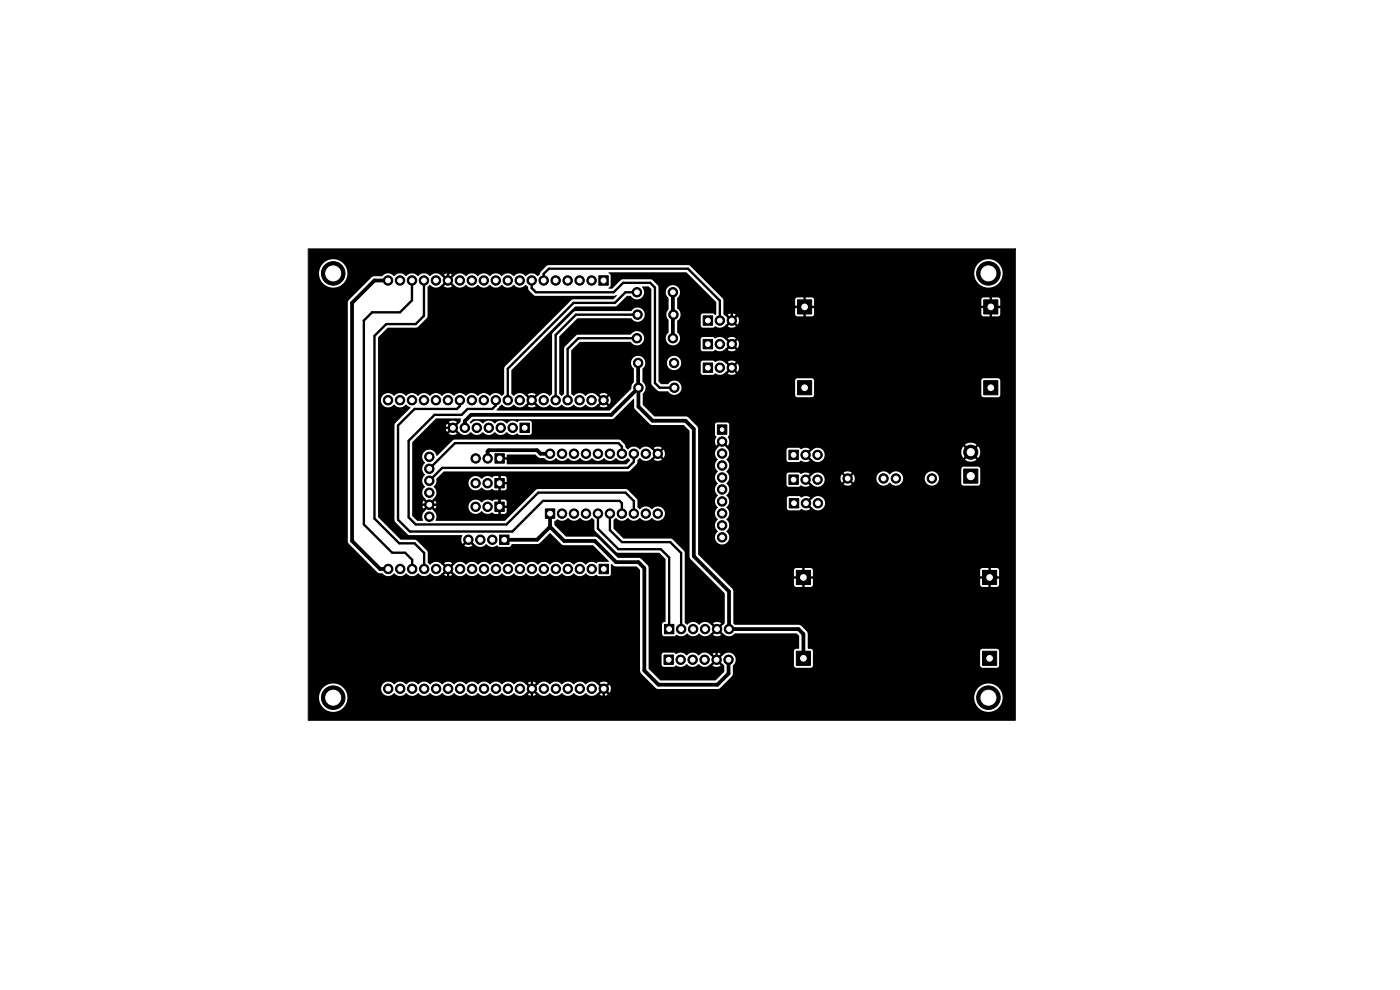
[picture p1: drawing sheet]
<svg xmlns="http://www.w3.org/2000/svg" width="297mm" height="210mm" viewBox="0 0 297 210" stroke-linecap="round" stroke-linejoin="round" font-family="sans-serif">
<g fill="#000" stroke="#000" stroke-width=".21">
<path d="M127 58.5h2v2h-2zM149.2 72h2v2h-2zM149.2 67h2v2h-2zM149.2 77h2v2h-2zM169.2 63.6h3v3h-3zM208.7 63.6h3v3h-3zM105 96.3h2v2h-2zM110.3 89.7h2v2h-2zM152.2 90.1h2v2h-2zM167.4 95.5h2v2h-2zM169.2 80.7h3v3h-3zM208.7 80.7h3v3h-3z"/>
<path d="M105 106.5h2v2h-2zM105 101.5h2v2h-2zM106 113.5h2v2h-2zM115.7 108h2v2h-2zM127.1 119.7h2v2h-2zM167.4 100.8h2v2h-2zM167.4 105.8h2v2h-2zM204.4 99.5h3v3h-3zM141 132.5h2v2h-2zM168.9 138.1h3v3h-3zM168.9 121h3v3h-3zM208.4 138.1h3v3h-3z"/>
<path d="M208.4 121h3v3h-3zM140.9 138.9h2v2h-2z"/>
<circle cx="70.7" cy="58" r="2.5"/>
<circle cx="82.3" cy="59.5" r="1"/>
<circle cx="84.9" cy="59.5" r="1"/>
<circle cx="87.4" cy="59.5" r="1"/>
<circle cx="89.9" cy="59.5" r="1"/>
<circle cx="92.5" cy="59.5" r="1"/>
<circle cx="95" cy="59.5" r="1"/>
<circle cx="97.6" cy="59.5" r="1"/>
<circle cx="100.1" cy="59.5" r="1"/>
<circle cx="102.6" cy="59.5" r="1"/>
<circle cx="105.2" cy="59.5" r="1"/>
<circle cx="107.7" cy="59.5" r="1"/>
<circle cx="110.3" cy="59.5" r="1"/>
<circle cx="112.8" cy="59.5" r="1"/>
<circle cx="115.3" cy="59.5" r="1"/>
<circle cx="117.9" cy="59.5" r="1"/>
<circle cx="120.4" cy="59.5" r="1"/>
<circle cx="123" cy="59.5" r="1"/>
<circle cx="125.5" cy="59.5" r="1"/>
<circle cx="209.7" cy="58" r="2.5"/>
<circle cx="135.1" cy="71.7" r="1"/>
<circle cx="135.1" cy="62" r="1"/>
<circle cx="135.2" cy="66.7" r="1"/>
<circle cx="135.4" cy="77" r="1"/>
<circle cx="142.7" cy="71.7" r="1"/>
<circle cx="142.7" cy="62" r="1"/>
<circle cx="142.9" cy="66.7" r="1"/>
<circle cx="143" cy="77" r="1"/>
<circle cx="152.7" cy="73" r="1"/>
<circle cx="152.7" cy="68" r="1"/>
<circle cx="152.7" cy="78" r="1"/>
<circle cx="155.2" cy="73" r="1"/>
<circle cx="155.2" cy="68" r="1"/>
<circle cx="155.2" cy="78" r="1"/>
<circle cx="82.3" cy="84.9" r="1"/>
<circle cx="84.9" cy="84.9" r="1"/>
<circle cx="87.4" cy="84.9" r="1"/>
<circle cx="89.9" cy="84.9" r="1"/>
<circle cx="91.1" cy="96.9" r="1"/>
<circle cx="91.1" cy="99.4" r="1"/>
<circle cx="92.5" cy="84.9" r="1"/>
<circle cx="95" cy="84.9" r="1"/>
<circle cx="96.1" cy="90.7" r="1"/>
<circle cx="97.6" cy="84.9" r="1"/>
<circle cx="98.6" cy="90.7" r="1"/>
<circle cx="100.1" cy="84.9" r="1"/>
<circle cx="100.9" cy="97.2" r="1"/>
<circle cx="101.1" cy="90.7" r="1"/>
<circle cx="102.6" cy="84.9" r="1"/>
<circle cx="103.5" cy="97.2" r="1"/>
<circle cx="103.7" cy="90.7" r="1"/>
<circle cx="105.2" cy="84.9" r="1"/>
<circle cx="106.2" cy="90.7" r="1"/>
<circle cx="107.7" cy="84.9" r="1"/>
<circle cx="108.8" cy="90.7" r="1"/>
<circle cx="110.3" cy="84.9" r="1"/>
<circle cx="112.8" cy="84.9" r="1"/>
<circle cx="115.3" cy="84.9" r="1"/>
<circle cx="116.7" cy="96.2" r="1"/>
<circle cx="117.9" cy="84.9" r="1"/>
<circle cx="119.2" cy="96.2" r="1"/>
<circle cx="120.4" cy="84.9" r="1"/>
<circle cx="121.8" cy="96.2" r="1"/>
<circle cx="123" cy="84.9" r="1"/>
<circle cx="124.3" cy="96.2" r="1"/>
<circle cx="125.5" cy="84.9" r="1"/>
<circle cx="126.8" cy="96.2" r="1"/>
<circle cx="128" cy="84.9" r="1"/>
<circle cx="129.4" cy="96.2" r="1"/>
<circle cx="131.9" cy="96.2" r="1"/>
<circle cx="134.5" cy="96.2" r="1"/>
<circle cx="135.4" cy="82.2" r="1"/>
<circle cx="137" cy="96.2" r="1"/>
<circle cx="139.5" cy="96.2" r="1"/>
<circle cx="143.1" cy="82.2" r="1"/>
<circle cx="153.2" cy="96.2" r="1"/>
<circle cx="153.2" cy="98.7" r="1"/>
<circle cx="153.2" cy="93.7" r="1"/>
<circle cx="170.9" cy="96.5" r="1"/>
<circle cx="173.4" cy="96.5" r="1"/>
<circle cx="205.9" cy="95.9" r="1.5"/>
<circle cx="91.1" cy="104.5" r="1"/>
<circle cx="91.1" cy="109.6" r="1"/>
<circle cx="91.1" cy="107.1" r="1"/>
<circle cx="91.1" cy="102" r="1"/>
<circle cx="99.4" cy="114.5" r="1"/>
<circle cx="100.9" cy="107.5" r="1"/>
<circle cx="100.9" cy="102.5" r="1"/>
<circle cx="101.9" cy="114.5" r="1"/>
<circle cx="103.4" cy="107.5" r="1"/>
<circle cx="103.4" cy="102.5" r="1"/>
<circle cx="104.4" cy="114.5" r="1"/>
<circle cx="119.2" cy="108.9" r="1"/>
<circle cx="121.8" cy="108.9" r="1"/>
<circle cx="124.3" cy="108.9" r="1"/>
<circle cx="126.8" cy="108.9" r="1"/>
<circle cx="129.4" cy="108.9" r="1"/>
<circle cx="131.9" cy="108.9" r="1"/>
<circle cx="134.5" cy="108.9" r="1"/>
<circle cx="137" cy="108.9" r="1"/>
<circle cx="139.5" cy="108.9" r="1"/>
<circle cx="153.2" cy="103.8" r="1"/>
<circle cx="153.2" cy="106.4" r="1"/>
<circle cx="153.2" cy="114" r="1"/>
<circle cx="153.2" cy="111.4" r="1"/>
<circle cx="153.2" cy="108.9" r="1"/>
<circle cx="153.2" cy="101.3" r="1"/>
<circle cx="170.9" cy="101.7" r="1"/>
<circle cx="171" cy="106.7" r="1"/>
<circle cx="173.4" cy="101.7" r="1"/>
<circle cx="173.5" cy="106.7" r="1"/>
<circle cx="179.8" cy="101.5" r="1"/>
<circle cx="187.4" cy="101.5" r="1"/>
<circle cx="190.1" cy="101.5" r="1"/>
<circle cx="197.7" cy="101.5" r="1"/>
<circle cx="82.4" cy="120.7" r="1"/>
<circle cx="84.9" cy="120.7" r="1"/>
<circle cx="87.4" cy="120.7" r="1"/>
<circle cx="90" cy="120.7" r="1"/>
<circle cx="92.5" cy="120.7" r="1"/>
<circle cx="95.1" cy="120.7" r="1"/>
<circle cx="97.6" cy="120.7" r="1"/>
<circle cx="100.1" cy="120.7" r="1"/>
<circle cx="102.7" cy="120.7" r="1"/>
<circle cx="105.2" cy="120.7" r="1"/>
<circle cx="107.8" cy="120.7" r="1"/>
<circle cx="110.3" cy="120.7" r="1"/>
<circle cx="112.8" cy="120.7" r="1"/>
<circle cx="115.4" cy="120.7" r="1"/>
<circle cx="117.9" cy="120.7" r="1"/>
<circle cx="120.5" cy="120.7" r="1"/>
<circle cx="123" cy="120.7" r="1"/>
<circle cx="125.5" cy="120.7" r="1"/>
<circle cx="144.4" cy="139.9" r="1"/>
<circle cx="144.5" cy="133.4" r="1"/>
<circle cx="146.9" cy="139.9" r="1"/>
<circle cx="147" cy="133.4" r="1"/>
<circle cx="149.5" cy="139.9" r="1"/>
<circle cx="149.6" cy="133.4" r="1"/>
<circle cx="152" cy="139.9" r="1"/>
<circle cx="152.1" cy="133.4" r="1"/>
<circle cx="154.6" cy="139.9" r="1"/>
<circle cx="154.7" cy="133.4" r="1"/>
<circle cx="70.7" cy="148" r="2.5"/>
<circle cx="82.4" cy="146.1" r="1"/>
<circle cx="84.9" cy="146.1" r="1"/>
<circle cx="87.4" cy="146.1" r="1"/>
<circle cx="90" cy="146.1" r="1"/>
<circle cx="92.5" cy="146.1" r="1"/>
<circle cx="95.1" cy="146.1" r="1"/>
<circle cx="97.6" cy="146.1" r="1"/>
<circle cx="100.1" cy="146.1" r="1"/>
<circle cx="102.7" cy="146.1" r="1"/>
<circle cx="105.2" cy="146.1" r="1"/>
<circle cx="107.8" cy="146.1" r="1"/>
<circle cx="110.3" cy="146.1" r="1"/>
<circle cx="112.8" cy="146.1" r="1"/>
<circle cx="115.4" cy="146.1" r="1"/>
<circle cx="117.9" cy="146.1" r="1"/>
<circle cx="120.5" cy="146.1" r="1"/>
<circle cx="123" cy="146.1" r="1"/>
<circle cx="125.5" cy="146.1" r="1"/>
<circle cx="128.1" cy="146.1" r="1"/>
<circle cx="209.7" cy="148" r="2.5"/>
</g>
<g fill="none" stroke="#000" stroke-width=".5">
<path d="M87.4 59.5v4.2l-2.5 2.6h-6l-1.7 1.7v43.2l6 6h2.7l1.5 1.6v1.9M89.9 59.5v7.5l-1.7 1.7h-6.3l-2.5 2.6v38.7l5.3 5.2h3.2l2.1 2.1v3.4M95 59.5v-1.3l2.7-2.7h50.7l6.8 6.8v5.7l2.9-2.9h12.6M112.8 59.5v1.6l.9 .9h16.5l2-2h5.7l1 1v20.3l1 1h3.2M115.3 59.5v-1.4l1.1-1.1h29.5l6.8 6.8v4.2M135.1 62h-2.4l-2.3 2.3h-8.7l-14 13.9v6.7M135.1 71.7h-12.4l-2.3 2.3v10.9M135.2 66.7h-13l-4.3 4.4v13.8M142.8 66.6l.1 .1-.1 .2M150.2 68h.1M96.1 90.7h-3.2l-4.2 4.3v11.2l.8 .9h4.1l1.8-1.9h10.3l.3 .3v2M97.6 84.9v1.2l-.7 .6h-9l-3.5 3.6v19.9l2.5 2.6h21.8l6.5-6.6h16.2l.5 .5v2.3"/>
<path d="M105.2 84.9v1.1l-.8 .7h-5.2l-1.3 1.3h-5.7l-5.5 5.5v16.3l1.5 1.4h19.2l6.8-6.7h18.5l1.8 1.8v2.7M131.9 96.3v-1.6l-.7-.7h-34.7l-5.4 5.4M134.5 96.3v1.7l-1.3 1.3h-39.4l-2.7 2.7M135.4 82.2v.1M126.8 109v3.2l4.4 4.3h9l1.8 1.8v15.2M129.4 109v3.5l2.5 2.5h10.3l2.3 2.3v16.2M95.1 120.7v5.4l4.6 4.7h11.5l1.6 1.6v15.8l1.4 1.3h12.2l1.7-1.6v-1.8l1.9 1.9h24.7l4.2-4.2v-6l-1-1h-4.5l-1.4 1.4v1.7"/>
</g>
<path d="M82.3 59.5h-2.9l-4.7 4.8v50.5l5.9 5.9h1.8M135.4 77v5.2M142.8 62v4.6M142.8 66.9v4.8M98.6 90.7v-1.4l1.3-1.3h29.8l5.7-5.7v4l3 3h7l1.8 1.7v27l7.5 7.5v8h14.7l1 1v5.1M116.7 96.3h-2l-.8-.8h-10.2l-.3 .3 .1 1.5M116.7 111.8l3 3h6.5l4.5 4.4h4.7l1.3 1.3v21.7l3 3h12.5l2.4-2.3v-3M116.7 111.8l-2.8 2.7h-6.9M116.7 109v2.8" fill="none" stroke="#000" stroke-width=".8"/>
<path d="M90.7 60.8l.5-.4a1.61 1.61 0 0 0 2.6 0l.7-.8 .4 .4-.8 .7 .9 .3 .7-.2 .2-.1-.8-.7 .4-.4 .8 .8a1.68 1.68 0 0 0 2.6 0 1.63 1.63 0 0 0 2.5 0 1.63 1.63 0 0 0 2.5 0 1.63 1.63 0 0 0 2.6 0 1.63 1.63 0 0 0 2.5 0 1.63 1.63 0 0 0 2.6 0l.4 .4 .2 .8 1 1 .4 .2h16.6l.5-.2 .2 .1-.8 .8h-8.4l-.5 .2-14.1 14.1-.1 .4v5.3l-.6 .5a1.63 1.63 0 0 0-2.5 0 1.63 1.63 0 0 0-2.6 0 1.63 1.63 0 0 0-2.5 0 1.63 1.63 0 0 0-2.5 0 1.63 1.63 0 0 0-2.6 0 1.63 1.63 0 0 0-2.5 0 1.63 1.63 0 0 0-2.6 0 1.63 1.63 0 0 0-2.5 0 1.63 1.63 0 0 0-2.5 0 1.54 1.54 0 0 0-2.3-.2 1.54 1.54 0 0 0 .1 2.3 1.54 1.54 0 0 0 2.2-.3 1.64 1.64 0 0 0 2.6 0l.9 .7-3.2 3.2-.2 .5v20.4l2.7 2.7 .5 .2h11.1l.1 .2a1.54 1.54 0 0 0 0 1.7l.8-.8 .3 .4-.7 .7 .9 .3 .6-.2 .2-.1-.7-.7 .3-.4 .8 .8a1.68 1.68 0 0 0 2.6 0h.1a1.64 1.64 0 0 0 2.2 .3l.4 .3h2.1l.3-.1 .3-.5h5.5l.4-.2 2.2-2.1 2.4 2.3 .4 .2 6.3 .1 3.4 3.3-.1 .2h-2.1l-.5 .3a1.68 1.68 0 0 0-2.3 .3 1.64 1.64 0 0 0-2.5 0 1.64 1.64 0 0 0-2.5 0 1.64 1.64 0 0 0-2.6 0 1.64 1.64 0 0 0-2.5 0 1.64 1.64 0 0 0-2.6 0 1.64 1.64 0 0 0-2.5 0 1.64 1.64 0 0 0-2.5 0 1.64 1.64 0 0 0-2.6 0 1.64 1.64 0 0 0-2.5 0 1.64 1.64 0 0 0-2.6 0 1.61 1.61 0 0 0-2.5 0l-.8 .8-.3-.4 .7-.7-.8-.3-.7 .2-.2 .1 .7 .7-.3 .4-.8-.8a1.68 1.68 0 0 0-2.6 0l-.5-.5v-2.4l-2.2-2.2-.5-.2h-3l-4.8-4.9v-38l2.1-2.1h6.1l2.1-1.9 .2-.5zM65.5 52.9l149.8-.1 .1 .1-.1 99.8h-149.8l-.1-4.7h2.3a3 3 0 0 0 3 3 3 3 0 0 0 3-3h133v.3a3 3 0 0 0 4.7 2.2 3 3 0 0 0-.3-5.2 3 3 0 0 0-4.4 2.7h-133l-.2-1-.5-.9h7.8a1.57 1.57 0 0 0 1.1 1.5 1.57 1.57 0 0 0 1.8-.6 1.64 1.64 0 0 0 2.5 0 1.64 1.64 0 0 0 2.5 0 1.64 1.64 0 0 0 2.6 0 1.64 1.64 0 0 0 2.5 0 1.64 1.64 0 0 0 2.6 0 1.64 1.64 0 0 0 2.5 0 1.64 1.64 0 0 0 2.5 0 1.64 1.64 0 0 0 2.6 0 1.64 1.64 0 0 0 2.5 0 1.64 1.64 0 0 0 2.6 0 1.61 1.61 0 0 0 2.5 0l.8-.8 .3 .4-.7 .7 .8 .3 .7-.2 .2-.1-.7-.7 .3-.4 .8 .8a1.68 1.68 0 0 0 2.6 0 1.64 1.64 0 0 0 2.5 0 1.64 1.64 0 0 0 2.6 0 1.64 1.64 0 0 0 2.5 0 1.61 1.61 0 0 0 2.5 0l.8-.8 .4 .4-.8 .7 .2 .1 .7 .2 .9-.3-.8-.7 .4-.4 .7 .8a1.51 1.51 0 0 0 0-1.8l-.7 .8-.4-.4 .8-.7-.9-.3-.7 .2-.2 .1 .8 .7-.4 .4-.8-.8a1.68 1.68 0 0 0-2.6 0 1.64 1.64 0 0 0-2.5 0 1.64 1.64 0 0 0-2.5 0 1.64 1.64 0 0 0-2.6 0 1.61 1.61 0 0 0-2.5 0l-.8 .8-.3-.4 .7-.7-.9-.3-.6 .2-.2 .1 .7 .7-.3 .4-.8-.8a1.68 1.68 0 0 0-2.6 0 1.64 1.64 0 0 0-2.5 0 1.64 1.64 0 0 0-2.6 0 1.64 1.64 0 0 0-2.5 0 1.64 1.64 0 0 0-2.6 0 1.64 1.64 0 0 0-2.5 0 1.64 1.64 0 0 0-2.5 0 1.64 1.64 0 0 0-2.6 0 1.64 1.64 0 0 0-2.5 0 1.64 1.64 0 0 0-2.6 0 1.64 1.64 0 0 0-2.5 0 1.53 1.53 0 0 0-1.7-.5 1.53 1.53 0 0 0-1.1 1.4h-7.8a3 3 0 0 0-3.3-.9 3 3 0 0 0-2 2.8h-2.3v-33.3h8.4l.3 .7 5.9 5.9 .5 .3h.7a1.6 1.6 0 0 0 2.5 0 1.63 1.63 0 0 0 2.5 0 1.63 1.63 0 0 0 2.5 0 1.63 1.63 0 0 0 2.6 0 1.61 1.61 0 0 0 2.5 0l.8-.8 .3 .4-.7 .7 .9 .3 .6-.2 .2-.1-.7-.7 .3-.4 .8 .8a1.68 1.68 0 0 0 2.6 0 1.63 1.63 0 0 0 2.5 0 1.63 1.63 0 0 0 2.6 0 1.63 1.63 0 0 0 2.5 0 1.63 1.63 0 0 0 2.6 0 1.63 1.63 0 0 0 2.5 0 1.63 1.63 0 0 0 2.5 0 1.63 1.63 0 0 0 2.6 0 1.63 1.63 0 0 0 2.5 0 1.63 1.63 0 0 0 2.6 0 1.63 1.63 0 0 0 2.5 0 1.66 1.66 0 0 0 2.3 .3l.4 .3h2.3l.3-.4v-2.1l.1-.1 .8 .6h4.5l.8 .7v21.5l.3 .5 3.1 3.1 .5 .2 12.7-.1 .5-.2 2.4-2.5 .2-.5v-1.7a1.56 1.56 0 0 0 .1-2.3 1.56 1.56 0 0 0-2.3 .2l-.8 .7-.4-.3 .8-.8-.9-.3-.7 .2-.2 .1 .8 .8-.4 .3-.7-.7a1.68 1.68 0 0 0-2.6-.1 1.63 1.63 0 0 0-2.6 0 1.67 1.67 0 0 0-2.2-.2l-.4-.4h-2.2l-.3 .2-.1 .3v2.1l.1 .3 .3 .2h2.1l.4-.3a2.03 2.03 0 0 0 2.3-.3 1.72 1.72 0 0 0 2.6 0 1.61 1.61 0 0 0 2.6-.1l.7-.7 .4 .3-.8 .8 .9 .3 .7-.2 .2-.1-.8-.8 .4-.3 1.1 1.1v1.3l-1.8 1.8h-11.8l-2.4-2.5v-21.3l-.1-.5-1.5-1.4-.4-.2-4.5-.1-4.6-4.4-6.4-.1-2.5-2.5v-.8l.7-.3a1.65 1.65 0 0 0 2.2-.3 1.63 1.63 0 0 0 2.6 0 1.64 1.64 0 0 0 2.5 0l.5 .4v1.9l.2 .4 4.5 4.5 .3 .2h8.7l1.4 1.2-.1 13.4a.56 .56 0 0 0-.6 .5v2.1l.1 .3 .3 .2h2.1l.4-.3a2.03 2.03 0 0 0 2.3-.3 1.72 1.72 0 0 0 2.6 0 1.61 1.61 0 0 0 2.6-.1l.7-.7 .4 .3-.8 .8 .9 .3 .7-.2 .2-.1-.8-.8 .4-.3 .8 .7a1.64 1.64 0 0 0 2.5 .1h13.1l.5 .5v2.6l-.8 .2-.3 .3v3.2l.4 .4h3.3l.2-.1 .2-.4h35.4l.2 .4 .3 .2h3.1l.3-.2 .2-.4v-3l-.2-.3-.4-.2h-3l-.3 .2-.2 .3v3h-35.4l-.1-3.1-.2-.3-.8-.1-.1-3.4-1.5-1.6-14-.1-.2-.3v-6.9l-.2-.4-.9-.9h13.9l.4 .5h1.4v-1.5h.5v1.5h1.4l.4-.5h35.4l.4 .5h1.4v-1.5h.5v1.5h1.3l.4-.4v-1.3h-1.4v-.6h1.4v-1.3l-.4-.4h-1.3v1.5h-.5v-1.5h-1.3l-.3 .1-.2 .4v1.2h1.5v.6h-1.5v1.2h-35.4v-1.2h-1.5v-.6h1.5l-.1-1.3-.4-.4h-1.3v1.5h-.5v-1.5h-1.3l-.3 .1-.2 .4v1.2h1.5v.6h-1.5v1.2h-13.9l-6.4-6.4v-3.6h3.6v.2a1.54 1.54 0 0 0 2.3 1 1.54 1.54 0 0 0 .1-2.5 1.64 1.64 0 0 0 0-2.6 1.5 1.5 0 0 0 .1-2.3h12.7l.2 .3 .3 .2h2.1l.6-.3a1.51 1.51 0 0 0 1.8 0l-.8-.8 .4-.3 .8 .7a1.53 1.53 0 0 0 2.3 .2 1.53 1.53 0 0 0-.1-2.3 1.53 1.53 0 0 0-2.3 .4l-.7 .7-.4-.3 .8-.8-.2-.1a2.33 2.33 0 0 0-1.8 .1l-.4-.3h-2.1l-.3 .2-.2 .3v2.1h-12.7l-.1-.2a1.64 1.64 0 0 0 0-2.5v-.1a1.5 1.5 0 0 0 .2-2.2h12.6l.1 .3 .3 .2h2.2l.5-.3a1.51 1.51 0 0 0 1.8 0l-.8-.8 .4-.3 .8 .7a1.52 1.52 0 0 0 1.8 .5 1.52 1.52 0 0 0 .9-1.6h3.4l.3 .9 .7-.8 .4 .4-.8 .7a1.51 1.51 0 0 0 1.8 0l-.8-.7 .4-.4 .8 .8 .2-.9h4.6a1.57 1.57 0 0 0 1.1 1.5 1.57 1.57 0 0 0 1.8-.6 1.53 1.53 0 0 0 1.7 .5 1.53 1.53 0 0 0 1.1-1.4h4.6v.2a1.51 1.51 0 0 0 1 1.2 1.51 1.51 0 0 0 1.6-.4h5.1l.4 .5h3.2l.4-.4v-3.2l-.4-.4h-3.1l-.3 .1-.2 .4v3h-5.1l.1-.1a1.51 1.51 0 0 0-.7-2.3 1.51 1.51 0 0 0-2 1.4h-4.6v-.2a1.58 1.58 0 0 0-1.3-1.3 1.58 1.58 0 0 0-1.6 .6 1.53 1.53 0 0 0-1.7-.5 1.53 1.53 0 0 0-1.1 1.4h-4.6l-.2-.9-.8 .8-.4-.4 .8-.7a1.51 1.51 0 0 0-1.8 0l.8 .7-.4 .4-.7-.8-.3 .9h-3.4a1.56 1.56 0 0 0-1.2-1.2 1.56 1.56 0 0 0-1.6 .6l-.7 .7-.4-.3 .8-.8-.2-.1a2.33 2.33 0 0 0-1.8 .1l-.4-.3h-2.1l-.3 .2-.1 .3v2.1h-12.6l-.2-.2a1.72 1.72 0 0 0 0-2.6 1.55 1.55 0 0 0 0-2.5h12.8l.1 .4 .3 .1h2.2l.5-.3a1.51 1.51 0 0 0 1.8 0l-.8-.7 .4-.4 .8 .8a1.52 1.52 0 0 0 2 .4 1.52 1.52 0 0 0 .6-1.9h29.1l.1 .6 .4 .7 .9-1 .3 .4-.9 .9a1.99 1.99 0 0 0 2.5 0l-.9-.9 .3-.4 .9 1a2 2 0 0 0 0-2.5l-.9 .9-.3-.4 .9-.9a1.99 1.99 0 0 0-2.5 0l.9 .9-.3 .4-.9-.9-.4 .7-.1 .5h-29.1a1.57 1.57 0 0 0-2.7-.3l-.7 .8-.4-.4 .8-.7-.2-.1a2.32 2.32 0 0 0-1.8 .1l-.4-.3h-2.1l-.3 .1-.1 .4v2h-12.8a1.69 1.69 0 0 0 0-2.6l-.8-.7 .4-.4 .7 .7 .1-.1a2.33 2.33 0 0 0-.1-1.8l.3-.4v-2.1l-.1-.3-.4-.2h-2.1l-.3 .2-.1 .3v2.1l.3 .6a1.51 1.51 0 0 0 0 1.7l.7-.7 .4 .4-.8 .8a1.63 1.63 0 0 0 0 2.5 1.65 1.65 0 0 0 0 2.6 1.65 1.65 0 0 0 0 2.5 1.65 1.65 0 0 0 0 2.5 1.65 1.65 0 0 0 0 2.6 1.65 1.65 0 0 0 0 2.5 1.65 1.65 0 0 0 0 2.6l-.5 .5-.1 .7h-3.6v-23l-.1-.5-2-1.9-.4-.2-6.8-.1-2.4-2.5-.1-2h32.4l.4 .5h3.1l.4-.2 .1-.4h35.5l.3 .5 3.2 .1 .3-.2 .2-.4v-3.2l-.5-.3h-3l-.3 .2-.2 .3v3h-35.5v-3.1l-.5-.4h-3.1l-.3 .2-.1 .3v3.1h-32.4v-.3a1.63 1.63 0 0 0 0-2.6v-2.7a1.52 1.52 0 0 0 .1-2.3 1.52 1.52 0 0 0-2.2 .1 1.52 1.52 0 0 0 .3 2.3v2.8a1.73 1.73 0 0 0-.6 1.4l-4.6 4.6h-23.9v-.2l.5-.7 .6-.4a1.64 1.64 0 0 0 2.5 0 1.61 1.61 0 0 0 2.6 0l.7-.8 .4 .4-.8 .7 .9 .3 .7-.2 .2-.1-.8-.7 .4-.4 .7 .8a1.68 1.68 0 0 0 2.6 0 1.64 1.64 0 0 0 2.6 0 1.64 1.64 0 0 0 2.5 0 1.64 1.64 0 0 0 2.6 0 1.61 1.61 0 0 0 2.5 0l.8-.8 .3 .4-.7 .7 .2 .1 .6 .2 .9-.3-.7-.7 .3-.4 .8 .8a1.51 1.51 0 0 0 0-1.8l-.8 .8-.3-.4 .7-.7-.9-.3-.6 .2-.2 .1 .7 .7-.3 .4-.8-.8a1.69 1.69 0 0 0-2.6 0 1.63 1.63 0 0 0-2.5 0l-.5-.5v-9.1l1.8-1.9h10.8a1.54 1.54 0 0 0 2.3 .4 1.54 1.54 0 0 0 0-2.3 1.54 1.54 0 0 0-2.3 .4h-11.1l-.5 .2-2.5 2.6v9.7l-.5 .5-.5-.4v-12.3l3.8-3.8h11.4a1.54 1.54 0 0 0 2.3 .4 1.54 1.54 0 0 0 0-2.3 1.54 1.54 0 0 0-2.3 .4h-11.9l-4.6 4.5-.3 .5v12.5l-.5 .5a1.7 1.7 0 0 0-2.6 0l-.7 .8-.4-.4 .8-.7-.9-.3-.7 .2-.2 .1 .8 .7-.4 .4-.7-.8a1.69 1.69 0 0 0-2.6 0l-.5-.5v-5l13.5-13.5h8.6l2.4-2.2h.8a1.55 1.55 0 0 0 2.3 .4 1.55 1.55 0 0 0 .1-2.4h1.4l.6 .6v20l.2 .3 1.3 1.3h2.1a1.53 1.53 0 0 0 2.3 .3 1.53 1.53 0 0 0-.1-2.3 1.53 1.53 0 0 0-2.3 .5h-1.4l-.6-.5v-2h9l.1 .4 .3 .1h2.1l.6-.3a1.61 1.61 0 0 0 2.2-.3l.8-.8 .3 .4-.7 .7 .2 .1 .6 .2 .9-.3-.7-.7 .3-.4 .8 .8a1.51 1.51 0 0 0 0-1.8l-.8 .8-.3-.4 .7-.7-.9-.3-.6 .2-.2 .1 .7 .7-.3 .4-.8-.8a1.74 1.74 0 0 0-2.3-.3l-.5-.3h-2.3l-.2 .5v2h-9v-2h1.8a1.51 1.51 0 0 0 2.2 1.3 1.51 1.51 0 0 0 .2-2.5 1.51 1.51 0 0 0-2.4 1v.2h-1.8v-3h9l.1 .4 .3 .1h2.1l.4-.3a2.02 2.02 0 0 0 2.4-.3l.8-.8 .3 .4-.7 .7a1.51 1.51 0 0 0 1.7 0l-.7-.7 .3-.4 .8 .8 .1-.2 .2-.7-.3-.9-.8 .8-.3-.4 .7-.7a1.51 1.51 0 0 0-1.7 0l.7 .7-.3 .4-.9-.8a1.64 1.64 0 0 0-2.2-.3l-.5-.3h-2.3l-.2 .5v2h-9v-2.3h1.5a1.53 1.53 0 0 0 2.3 1.4 1.53 1.53 0 0 0 .2-2.6v-2.5a1.58 1.58 0 0 0 0-2.6v-2.2a1.52 1.52 0 0 0 .1-2.3 1.52 1.52 0 0 0-2.2 .1 1.52 1.52 0 0 0 .2 2.3v2.4a1.51 1.51 0 0 0 0 2.1v2.7l-.4 .6-.2 .6h-1.5v-10.9l-1.3-1.4-.4-.2-6 .1-.3 .1-1.8 1.8h-.7l-.1-.2 .4-.4v-2.1l-.4-.7h16.5l6.3 6.3v2.6l-.2 .1-.5-.3h-2.1l-.3 .1-.1 .4v2l.1 .4 .3 .1h2.1l.4-.3a2.02 2.02 0 0 0 2.4-.3l.8-.8 .3 .4-.7 .7a1.51 1.51 0 0 0 1.7 0l-.7-.7 .3-.4 .8 .8 .3-.9-.3-.9-.8 .8-.3-.4 .7-.7-.2-.1h12.8l.4 .4h1.3v-1.5h.5v1.5h1.4l.4-.4h35.5l.4 .4h1.3v-1.5h.5v1.5h1.3l.5-.4v-1.3h-1.5v-.5h1.5v-1.3l-.4-.5h-1.4v1.5h-.5v-1.5h-1.3l-.3 .1-.1 .4v1.3h1.4v.5h-1.4v1.3h-35.5v-1.3h-1.5v-.5h1.5v-1.3l-.1-.4-.4-.1h-1.3v1.5h-.5v-1.5h-1.3l-.4 .4v1.4h1.4v.5h-1.4v1.3h-12.8l-.9-.2-.6 .3 .7 .7-.3 .4-1.3-1.2v-2.9l-.2-.5-5.3-5.3h58.7v.3a3 3 0 0 0 4.7 2.2 3 3 0 0 0-.3-5.2 3 3 0 0 0-4.4 2.7h-58.7l-1.5-1.5-.5-.3h-29.5l-.5 .2-1.2 1.1-.2 .7-.5 .4a1.73 1.73 0 0 0-2.6 0 1.63 1.63 0 0 0-2.5 0 1.63 1.63 0 0 0-2.6 0 1.63 1.63 0 0 0-2.5 0 1.63 1.63 0 0 0-2.6 0 1.63 1.63 0 0 0-2.5 0 1.61 1.61 0 0 0-2.5 0l-.8 .8-.4-.4 .8-.7-.9-.3-.7 .2-.2 .1 .8 .7-.4 .4-.7-.8a1.68 1.68 0 0 0-2.6 0 1.63 1.63 0 0 0-2.6 0 1.63 1.63 0 0 0-2.5 0 1.63 1.63 0 0 0-2.5 0 1.6 1.6 0 0 0-2.5 0h-1.8l-.4 .2-4.8 4.8-.3 .5v50.6h-8.4v-56.7h2.3v.3a3 3 0 0 0 4.7 2.2 3 3 0 0 0-.3-5.2 3 3 0 0 0-4.4 2.7h-2.3zM106.4 97h1.1l.1-.6h5.9l.9 .7 1 .1a1.67 1.67 0 0 0 2.6 0 1.63 1.63 0 0 0 2.5 0 1.63 1.63 0 0 0 2.6 0 1.63 1.63 0 0 0 2.5 0 1.63 1.63 0 0 0 2.6 0 1.63 1.63 0 0 0 2.5 0 1.63 1.63 0 0 0 2.5 0l.5 .4-.9 .9h-25.2l-.1-.1v-.9h-1.1zM92.5 88.8h5.3l-.1 .8-1.1 1-.4-.3 .7-.8-.1-.1-.7-.2-.9 .3 .7 .8-.3 .3-.8-.7a1.51 1.51 0 0 0 0 1.7l.8-.7 .3 .3-.7 .8 .9 .3 .7-.2 .1-.1-.7-.8 .4-.3 .7 .7a1.68 1.68 0 0 0 2.6 .1 1.63 1.63 0 0 0 2.6 0 1.63 1.63 0 0 0 2.5 0 1.63 1.63 0 0 0 2.5 0 1.66 1.66 0 0 0 2.3 .2l.5 .4 2.3-.1 .2-.4v-2.1l-.1-.3-.3-.2h-2.2l-.5 .4a1.68 1.68 0 0 0-2.2 .2 1.64 1.64 0 0 0-2.6 0 1.64 1.64 0 0 0-2.5 0 1.63 1.63 0 0 0-2.6 0l-.1-.2 .7-.7h29.4l.6-.3 4-4 .1 .1v1.7l.2 .3 3.4 3.4 7 .1 1.2 1.2v26.8l.3 .5 7.1 7.2v6.4l-1.1 1-.4-.3 .8-.8-.2-.1-.7-.2-.9 .3 .8 .8-.4 .3-.7-.7a1.68 1.68 0 0 0-2.6-.1 1.63 1.63 0 0 0-2.6 0l-.4-.4v-14.8l-.2-.5-2.4-2.3-.4-.3h-10.1l-2-2.1-.1-1.8 .5-.4a1.72 1.72 0 0 0 2.6 0 1.64 1.64 0 0 0 2.6 0 1.64 1.64 0 0 0 2.5 0 1.53 1.53 0 0 0 2.3 .1 1.53 1.53 0 0 0-.1-2.3 1.53 1.53 0 0 0-2.3 .3 1.63 1.63 0 0 0-2.5 0l-.5-.4v-1.4l-.1-.4-1.9-1.8-.4-.3h-18.6l-.5 .2-6.6 6.6-14.7-.1a1.73 1.73 0 0 0-.4-2.1l-.8-.8 .4-.3 .7 .7 .2-.4h6.9v.2a1.57 1.57 0 0 0 1.2 1.3 1.57 1.57 0 0 0 1.6-.6h.1a1.64 1.64 0 0 0 2.2 .3l.4 .3h.8v-1.1h.5v1.1h.9l.4-.5v-.7h-1.1v-.6h1.1l-.2-1.1-1.1-.1v1.1h-.5v-1.1h-.8l-.4 .3a2.03 2.03 0 0 0-2.3 .3 1.58 1.58 0 0 0-1.7-.5 1.58 1.58 0 0 0-1.1 1.4h-6.9l.1-.7-.3-.6-.7 .7-.4-.3 .8-.8a1.69 1.69 0 0 0 0-2.6l.5-.7h6.9v.2a1.57 1.57 0 0 0 1.2 1.3 1.57 1.57 0 0 0 1.6-.6h.1a1.64 1.64 0 0 0 2.2 .3l.4 .3h.8v-1.1h.5v1.1h.9l.4-.5v-.7h-1.1v-.6h1.1l-.2-1.1-1.1-.1v1.1h-.5v-1.1h-.8l-.4 .3a2.01 2.01 0 0 0-2.2 .2l-.1 .1a1.58 1.58 0 0 0-1.7-.5 1.58 1.58 0 0 0-1.1 1.4h-6.9l.1-1 1.6-1.5h39.1l1.7-1.5 .2-.9 .5-.4a1.69 1.69 0 0 0 2.6-.1l.8-.7 .3 .3-.7 .8 .2 .1 .6 .2 .9-.3-.7-.8 .3-.3 .8 .7a1.51 1.51 0 0 0 0-1.7l-.8 .7-.3-.3 .7-.8-.9-.3-.6 .2-.2 .1 .7 .8-.3 .3-.8-.7a1.68 1.68 0 0 0-2.6-.1 1.63 1.63 0 0 0-2.5 0l-.5-.4-.2-.7-.9-.8-.3-.2h-34.8l-.5 .2-3.2 3.3h-.2a1.54 1.54 0 0 0-2.4-1 1.54 1.54 0 0 0 0 2.5 1.67 1.67 0 0 0 0 2.5 1.65 1.65 0 0 0 0 2.6 1.62 1.62 0 0 0 0 2.5l.8 .8-.4 .3-.8-.7-.2 .9 .1 .6 .1 .2 .8-.7 .4 .3-.8 .9a2.11 2.11 0 0 0-.5 2.1h-1.2l-1-1.1-.1-15.5z" fill="#000"/>
<g fill="#fff" stroke="#fff" stroke-width=".21">
<circle cx="70.7" cy="148" r="1.59"/>
<circle cx="209.7" cy="148" r="1.59"/>
<circle cx="209.7" cy="58" r="1.59"/>
<circle cx="70.7" cy="58" r="1.59"/>
<circle cx="91.1" cy="109.6" r=".5"/>
<circle cx="91.1" cy="107.1" r=".5"/>
<circle cx="91.1" cy="104.5" r=".5"/>
<circle cx="91.1" cy="102" r=".5"/>
<circle cx="91.1" cy="99.4" r=".5"/>
<circle cx="91.1" cy="96.9" r=".5"/>
<circle cx="168.4" cy="101.7" r=".5"/>
<circle cx="170.9" cy="101.7" r=".5"/>
<circle cx="173.4" cy="101.7" r=".5"/>
<circle cx="209.9" cy="139.6" r=".6"/>
<circle cx="209.9" cy="122.5" r=".6"/>
<circle cx="170.4" cy="139.6" r=".6"/>
<circle cx="170.4" cy="122.5" r=".6"/>
<circle cx="210.2" cy="82.2" r=".6"/>
<circle cx="210.2" cy="65.1" r=".6"/>
<circle cx="170.7" cy="82.2" r=".6"/>
<circle cx="170.7" cy="65.1" r=".6"/>
<circle cx="128.1" cy="120.7" r=".5"/>
<circle cx="125.5" cy="120.7" r=".5"/>
<circle cx="123" cy="120.7" r=".5"/>
<circle cx="120.5" cy="120.7" r=".5"/>
<circle cx="117.9" cy="120.7" r=".5"/>
<circle cx="115.4" cy="120.7" r=".5"/>
<circle cx="112.8" cy="120.7" r=".5"/>
<circle cx="110.3" cy="120.7" r=".5"/>
<circle cx="107.8" cy="120.7" r=".5"/>
<circle cx="105.2" cy="120.7" r=".5"/>
<circle cx="102.7" cy="120.7" r=".5"/>
<circle cx="100.1" cy="120.7" r=".5"/>
<circle cx="97.6" cy="120.7" r=".5"/>
<circle cx="95.1" cy="120.7" r=".5"/>
<circle cx="92.5" cy="120.7" r=".5"/>
<circle cx="90" cy="120.7" r=".5"/>
<circle cx="87.4" cy="120.7" r=".5"/>
<circle cx="84.9" cy="120.7" r=".5"/>
<circle cx="82.4" cy="120.7" r=".5"/>
<circle cx="128.1" cy="146.1" r=".5"/>
<circle cx="125.5" cy="146.1" r=".5"/>
<circle cx="123" cy="146.1" r=".5"/>
<circle cx="120.5" cy="146.1" r=".5"/>
<circle cx="117.9" cy="146.1" r=".5"/>
<circle cx="115.4" cy="146.1" r=".5"/>
<circle cx="112.8" cy="146.1" r=".5"/>
<circle cx="110.3" cy="146.1" r=".5"/>
<circle cx="107.8" cy="146.1" r=".5"/>
<circle cx="105.2" cy="146.1" r=".5"/>
<circle cx="102.7" cy="146.1" r=".5"/>
<circle cx="100.1" cy="146.1" r=".5"/>
<circle cx="97.6" cy="146.1" r=".5"/>
<circle cx="95.1" cy="146.1" r=".5"/>
<circle cx="92.5" cy="146.1" r=".5"/>
<circle cx="90" cy="146.1" r=".5"/>
<circle cx="87.4" cy="146.1" r=".5"/>
<circle cx="84.9" cy="146.1" r=".5"/>
<circle cx="82.4" cy="146.1" r=".5"/>
<circle cx="128" cy="59.5" r=".52"/>
<circle cx="125.5" cy="59.5" r=".5"/>
<circle cx="123" cy="59.5" r=".5"/>
<circle cx="120.4" cy="59.5" r=".5"/>
<circle cx="117.9" cy="59.5" r=".5"/>
<circle cx="115.3" cy="59.5" r=".5"/>
<circle cx="112.8" cy="59.5" r=".5"/>
<circle cx="110.3" cy="59.5" r=".5"/>
<circle cx="107.7" cy="59.5" r=".5"/>
<circle cx="105.2" cy="59.5" r=".5"/>
<circle cx="102.6" cy="59.5" r=".5"/>
<circle cx="100.1" cy="59.5" r=".5"/>
<circle cx="97.6" cy="59.5" r=".5"/>
<circle cx="95" cy="59.5" r=".5"/>
<circle cx="92.5" cy="59.5" r=".5"/>
<circle cx="89.9" cy="59.5" r=".5"/>
<circle cx="87.4" cy="59.5" r=".5"/>
<circle cx="84.9" cy="59.5" r=".5"/>
<circle cx="82.3" cy="59.5" r=".5"/>
<circle cx="128" cy="84.9" r=".5"/>
<circle cx="125.5" cy="84.9" r=".5"/>
<circle cx="123" cy="84.9" r=".5"/>
<circle cx="120.4" cy="84.9" r=".5"/>
<circle cx="117.9" cy="84.9" r=".5"/>
<circle cx="115.3" cy="84.9" r=".5"/>
<circle cx="112.8" cy="84.9" r=".5"/>
<circle cx="110.3" cy="84.9" r=".5"/>
<circle cx="107.7" cy="84.9" r=".5"/>
<circle cx="105.2" cy="84.9" r=".5"/>
<circle cx="102.6" cy="84.9" r=".5"/>
<circle cx="100.1" cy="84.9" r=".5"/>
<circle cx="97.6" cy="84.9" r=".5"/>
<circle cx="95" cy="84.9" r=".5"/>
<circle cx="92.5" cy="84.9" r=".5"/>
<circle cx="89.9" cy="84.9" r=".5"/>
<circle cx="87.4" cy="84.9" r=".5"/>
<circle cx="84.9" cy="84.9" r=".5"/>
<circle cx="82.3" cy="84.9" r=".5"/>
<circle cx="106" cy="107.5" r=".5"/>
<circle cx="103.4" cy="107.5" r=".5"/>
<circle cx="100.9" cy="107.5" r=".5"/>
<circle cx="135.1" cy="71.8" r=".5"/>
<circle cx="142.7" cy="71.8" r=".5"/>
<circle cx="150.2" cy="73" r=".5"/>
<circle cx="152.7" cy="73" r=".5"/>
<circle cx="155.2" cy="73" r=".5"/>
<circle cx="168.4" cy="96.5" r=".5"/>
<circle cx="170.9" cy="96.5" r=".5"/>
<circle cx="173.4" cy="96.5" r=".5"/>
<circle cx="111.3" cy="90.8" r=".5"/>
<circle cx="108.8" cy="90.8" r=".5"/>
<circle cx="106.2" cy="90.8" r=".5"/>
<circle cx="103.7" cy="90.8" r=".5"/>
<circle cx="101.2" cy="90.8" r=".5"/>
<circle cx="98.6" cy="90.8" r=".5"/>
<circle cx="96.1" cy="90.8" r=".5"/>
<circle cx="135.3" cy="66.8" r=".5"/>
<circle cx="142.9" cy="66.8" r=".5"/>
<circle cx="197.7" cy="101.5" r=".5"/>
<circle cx="190.1" cy="101.5" r=".5"/>
<circle cx="168.4" cy="106.7" r=".5"/>
<circle cx="171" cy="106.7" r=".5"/>
<circle cx="173.5" cy="106.7" r=".5"/>
<circle cx="153.2" cy="91.1" r=".38"/>
<circle cx="153.2" cy="93.7" r=".5"/>
<circle cx="153.2" cy="96.2" r=".5"/>
<circle cx="153.2" cy="98.8" r=".5"/>
<circle cx="153.2" cy="101.3" r=".5"/>
<circle cx="153.2" cy="103.8" r=".5"/>
<circle cx="153.2" cy="106.4" r=".5"/>
<circle cx="153.2" cy="108.9" r=".5"/>
<circle cx="153.2" cy="111.5" r=".5"/>
<circle cx="153.2" cy="114" r=".5"/>
<circle cx="205.9" cy="101" r=".76"/>
<circle cx="205.9" cy="95.9" r=".76"/>
<circle cx="143" cy="77" r=".5"/>
<circle cx="135.4" cy="77" r=".5"/>
<circle cx="116.7" cy="109" r=".5"/>
<circle cx="119.2" cy="109" r=".5"/>
<circle cx="121.8" cy="109" r=".5"/>
<circle cx="124.3" cy="109" r=".5"/>
<circle cx="126.8" cy="109" r=".5"/>
<circle cx="129.4" cy="109" r=".5"/>
<circle cx="131.9" cy="109" r=".5"/>
<circle cx="134.5" cy="109" r=".5"/>
<circle cx="137" cy="109" r=".5"/>
<circle cx="139.5" cy="109" r=".5"/>
<circle cx="139.5" cy="96.3" r=".5"/>
<circle cx="137" cy="96.3" r=".5"/>
<circle cx="134.5" cy="96.3" r=".5"/>
<circle cx="131.9" cy="96.3" r=".5"/>
<circle cx="129.4" cy="96.3" r=".5"/>
<circle cx="126.8" cy="96.3" r=".5"/>
<circle cx="124.3" cy="96.3" r=".5"/>
<circle cx="121.8" cy="96.3" r=".5"/>
<circle cx="119.2" cy="96.3" r=".5"/>
<circle cx="116.7" cy="96.3" r=".5"/>
<circle cx="141.9" cy="140" r=".5"/>
<circle cx="144.4" cy="140" r=".5"/>
<circle cx="146.9" cy="140" r=".5"/>
<circle cx="149.5" cy="140" r=".5"/>
<circle cx="152" cy="140" r=".5"/>
<circle cx="154.6" cy="140" r=".5"/>
<circle cx="135.1" cy="62" r=".5"/>
<circle cx="142.7" cy="62" r=".5"/>
<circle cx="150.2" cy="68" r=".5"/>
<circle cx="152.7" cy="68" r=".5"/>
<circle cx="155.2" cy="68" r=".5"/>
<circle cx="106" cy="102.5" r=".5"/>
<circle cx="103.4" cy="102.5" r=".5"/>
<circle cx="100.9" cy="102.5" r=".5"/>
<circle cx="150.2" cy="78" r=".5"/>
<circle cx="152.7" cy="78" r=".5"/>
<circle cx="155.2" cy="78" r=".5"/>
<circle cx="107" cy="114.5" r=".5"/>
<circle cx="104.4" cy="114.5" r=".5"/>
<circle cx="101.9" cy="114.5" r=".5"/>
<circle cx="99.4" cy="114.5" r=".5"/>
<circle cx="106" cy="97.3" r=".5"/>
<circle cx="103.5" cy="97.3" r=".5"/>
<circle cx="100.9" cy="97.3" r=".5"/>
<circle cx="187.4" cy="101.5" r=".5"/>
<circle cx="179.8" cy="101.5" r=".5"/>
<circle cx="142" cy="133.4" r=".5"/>
<circle cx="144.5" cy="133.4" r=".5"/>
<circle cx="147" cy="133.4" r=".5"/>
<circle cx="149.6" cy="133.4" r=".5"/>
<circle cx="152.1" cy="133.4" r=".5"/>
<circle cx="154.7" cy="133.4" r=".5"/>
<circle cx="143.1" cy="82.2" r=".5"/>
<circle cx="135.4" cy="82.2" r=".5"/>
</g>
<path d="M65.4 52.8h150v100h-150z" fill="none" stroke="#000" stroke-width=".21"/>
</svg>
